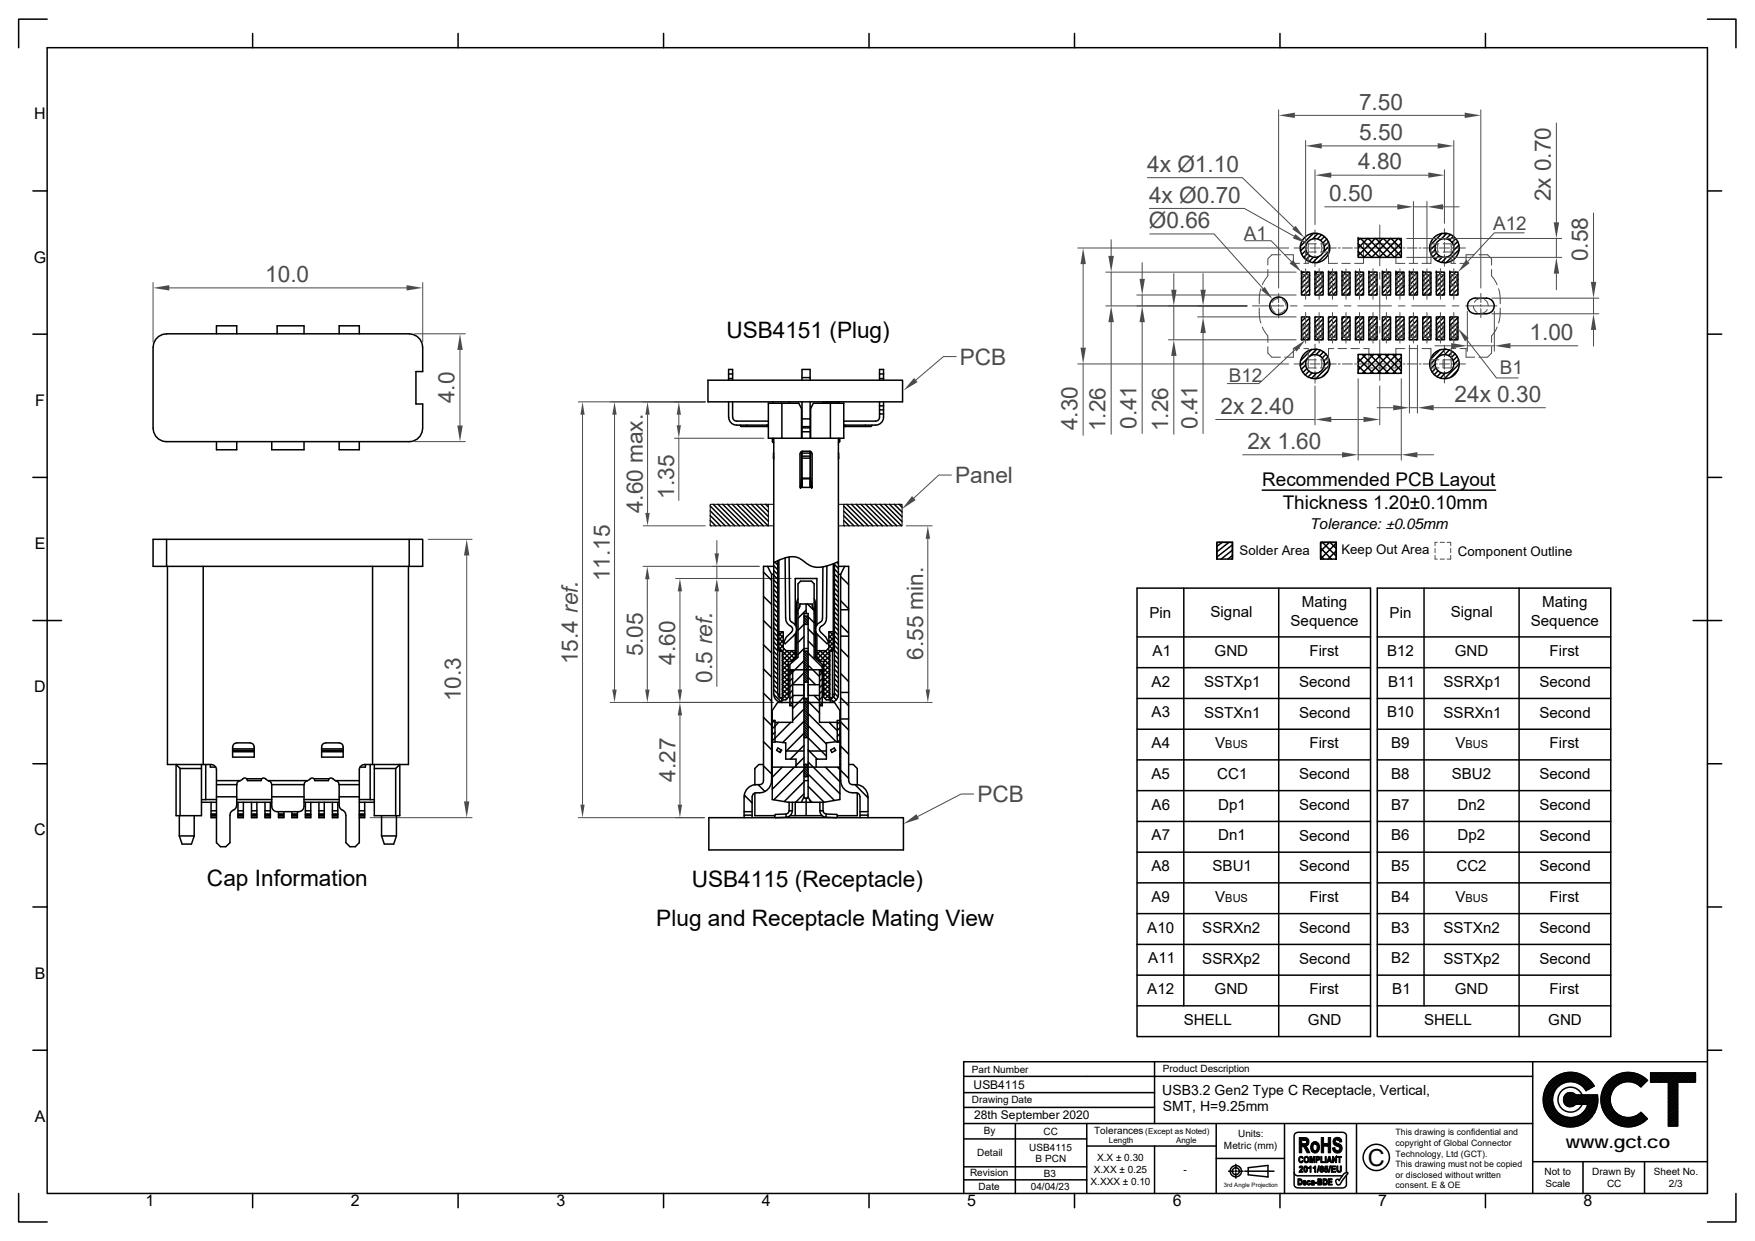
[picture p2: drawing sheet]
<svg xmlns="http://www.w3.org/2000/svg" width="297mm" height="210mm" viewBox="0 0 297 210" stroke-linecap="round" stroke-linejoin="round" font-family="sans-serif">
<defs><g id="words">
<text font-size="4" x="231.5" y="197.3">C</text>
<g font-size="3.8" fill="#4b4b4b">
<text x="230" y="18.5">7.50</text>
<text x="230" y="23.7">5.50</text>
<text x="194.2" y="29.1">4x Ø1.10</text>
<text x="229.9" y="28.7">4.80</text>
<text x="194.5" y="34.3">4x Ø0.70</text>
<text x="225" y="34">0.50</text>
<text x="262.5" y="34.1" transform="rotate(-90 262.5 34.1)">2x 0.70</text>
<text x="194.5" y="38.7">Ø0.66</text>
<text x="44.9" y="47.7">10.0</text>
<text x="268.7" y="44.2" transform="rotate(-90 268.7 44.2)">0.58</text>
<text x="258.9" y="57.5">1.00</text>
<text x="162.5" y="61.7">PCB</text>
<text x="76.9" y="68.2" transform="rotate(-90 76.9 68.2)">4.0</text>
<text x="206.6" y="70">2x 2.40</text>
<text x="246.2" y="68">24x 0.30</text>
<text x="182.4" y="72.8" transform="rotate(-90 182.4 72.8)">4.30</text>
<text x="187.1" y="73" transform="rotate(-90 187.1 73)">1.26</text>
<text x="192.3" y="72.6" transform="rotate(-90 192.3 72.6)">0.41</text>
<text x="197.7" y="73" transform="rotate(-90 197.7 73)">1.26</text>
<text x="202.7" y="72.6" transform="rotate(-90 202.7 72.6)">0.41</text>
<text x="211.1" y="76">2x 1.60</text>
<text x="161.6" y="81.8">Panel</text>
<text x="108.8" y="86.9" transform="rotate(-90 108.8 86.9)">4.60 max.</text>
<text x="114.1" y="84.4" transform="rotate(-90 114.1 84.4)">1.35</text>
<text x="103.2" y="98.3" transform="rotate(-90 103.2 98.3)">11.15</text>
<text x="97.8" y="112.4" transform="rotate(-90 97.8 112.4)">15.4 ref.</text>
<text x="108.8" y="111.1" transform="rotate(-90 108.8 111.1)">5.05</text>
<text x="114.3" y="112.4" transform="rotate(-90 114.3 112.4)">4.60</text>
<text x="156.3" y="111.7" transform="rotate(-90 156.3 111.7)">6.55 min.</text>
<text x="78" y="118.6" transform="rotate(-90 78 118.6)">10.3</text>
<text x="120.5" y="115.6" transform="rotate(-90 120.5 115.6)">0.5 ref.</text>
<text x="114.3" y="132.3" transform="rotate(-90 114.3 132.3)">4.27</text>
<text x="165.4" y="135.7">PCB</text>
</g>
<g font-size="3.8">
<text x="122.9" y="57.3">USB4151 (Plug)</text>
<text x="35" y="150">Cap Information</text>
<text x="117.1" y="150.2">USB4115 (Receptacle)</text>
<text x="111.1" y="156.7">Plug and Receptacle Mating View</text>
</g>
<g font-size="3.2" fill="#4b4b4b">
<text x="210.5" y="40.5">A1</text>
<text x="252.7" y="39">A12</text>
<text x="208" y="64.6">B12</text>
<text x="253.9" y="63.4">B1</text>
</g>
<g font-size="3.2">
<text x="213.6" y="82.3">Recommended PCB Layout</text>
<text x="217.1" y="86.1">Thickness 1.20±0.10mm</text>
</g>
<text font-size="3" x="265" y="194.3">www.gct.co</text>
<g font-size="2.7">
<text x="5.8" y="20.2">H</text>
<text x="5.7" y="44.4">G</text>
<text x="5.9" y="68.7">F</text>
<text x="5.9" y="92.9">E</text>
<text x="5.8" y="117.1">D</text>
<text x="5.8" y="141.4">C</text>
<text x="5.9" y="165.6">B</text>
<text x="5.9" y="189.8">A</text>
<text x="24.6" y="204.1">1</text>
<text x="59.4" y="204.1">2</text>
<text x="94.2" y="204.1">3</text>
<text x="128.9" y="204.1">4</text>
<text x="163.7" y="204.1">5</text>
<text x="198.5" y="204.1">6</text>
<text x="233.3" y="204.1">7</text>
<text x="268" y="204.1">8</text>
</g>
<g font-size="2.6">
<text x="194.5" y="104.6">Pin</text>
<text x="204.9" y="104.3">Signal</text>
<text x="218.4" y="105.9">Sequence</text>
<text x="220.3" y="102.8">Mating</text>
<text x="235.2" y="104.6">Pin</text>
<text x="245.5" y="104.3">Signal</text>
<text x="259.1" y="105.9">Sequence</text>
<text x="261" y="102.8">Mating</text>
<text x="195.1" y="111">A1</text>
<text x="205.5" y="111">GND</text>
<text x="221.6" y="111">First</text>
<text x="234.8" y="111">B12</text>
<text x="246.2" y="111">GND</text>
<text x="262.3" y="111">First</text>
<text x="194.9" y="116.2">A2</text>
<text x="203.8" y="116.2">SSTXp1</text>
<text x="219.9" y="116.2">Second</text>
<text x="234.9" y="116.2">B11</text>
<text x="244.3" y="116.2">SSRXp1</text>
<text x="260.6" y="116.2">Second</text>
<text x="194.9" y="121.4">A3</text>
<text x="203.8" y="121.4">SSTXn1</text>
<text x="219.9" y="121.4">Second</text>
<text x="234.8" y="121.4">B10</text>
<text x="244.3" y="121.4">SSRXn1</text>
<text x="260.6" y="121.4">Second</text>
<text x="194.9" y="131.8">A5</text>
<text x="194.9" y="126.6">A4</text>
<text x="205.7" y="126.6">V</text>
<text x="206" y="131.8">CC1</text>
<text x="219.9" y="131.8">Second</text>
<text x="221.6" y="126.6">First</text>
<text x="235.5" y="126.6">B9</text>
<text x="235.5" y="131.8">B8</text>
<text x="245.7" y="131.8">SBU2</text>
<text x="246.3" y="126.6">V</text>
<text x="260.5" y="131.8">Second</text>
<text x="262.3" y="126.6">First</text>
<text x="194.9" y="137">A6</text>
<text x="206.2" y="137">Dp1</text>
<text x="219.9" y="137">Second</text>
<text x="235.5" y="137">B7</text>
<text x="246.7" y="137">Dn2</text>
<text x="260.6" y="137">Second</text>
<text x="194.9" y="142.2">A7</text>
<text x="206.2" y="142.2">Dn1</text>
<text x="219.9" y="142.2">Second</text>
<text x="235.5" y="142.2">B6</text>
<text x="246.7" y="142.2">Dp2</text>
<text x="260.6" y="142.2">Second</text>
<text x="194.9" y="147.4">A8</text>
<text x="205.2" y="147.4">SBU1</text>
<text x="219.9" y="147.4">Second</text>
<text x="235.5" y="147.4">B5</text>
<text x="246.5" y="147.4">CC2</text>
<text x="260.6" y="147.4">Second</text>
<text x="194.9" y="152.6">A9</text>
<text x="205.7" y="152.6">V</text>
<text x="221.6" y="152.6">First</text>
<text x="235.5" y="152.6">B4</text>
<text x="246.3" y="152.6">V</text>
<text x="262.3" y="152.6">First</text>
<text x="194.2" y="157.8">A10</text>
<text x="203.5" y="157.8">SSRXn2</text>
<text x="219.9" y="157.8">Second</text>
<text x="235.5" y="157.8">B3</text>
<text x="244.3" y="157.8">SSTXn2</text>
<text x="260.6" y="157.8">Second</text>
<text x="194.4" y="163">A11</text>
<text x="203.5" y="163">SSRXp2</text>
<text x="219.9" y="163">Second</text>
<text x="235.5" y="163">B2</text>
<text x="244.3" y="163">SSTXp2</text>
<text x="260.6" y="163">Second</text>
<text x="194.2" y="168.2">A12</text>
<text x="200.4" y="173.4">SHELL</text>
<text x="205.5" y="168.2">GND</text>
<text x="221.4" y="173.4">GND</text>
<text x="221.6" y="168.2">First</text>
<text x="235.6" y="168.2">B1</text>
<text x="241" y="173.4">SHELL</text>
<text x="246.2" y="168.2">GND</text>
<text x="262" y="173.4">GND</text>
<text x="262.3" y="168.2">First</text>
</g>
<text font-size="2.5" x="221.7" y="89.4">Tolerance: ±0.05mm</text>
<g font-size="2.4">
<text x="196.7" y="185.2">USB3.2 Gen2 Type C Receptacle, Vertical,</text>
<text x="196.8" y="188.1">SMT, H=9.25mm</text>
</g>
<g font-size="2.2">
<text x="209.8" y="93.9">Solder Area</text>
<text x="227" y="93.7">Keep Out Area</text>
<text x="246.7" y="94">Component Outline</text>
</g>
<g font-size="2">
<text x="164.8" y="184.2">USB4115</text>
<text x="164.9" y="189.3">28th September 2020</text>
</g>
<g font-size="1.9">
<text x="207.4" y="126.6">BUS</text>
<text x="248.1" y="126.6">BUS</text>
<text x="207.4" y="152.6">BUS</text>
<text x="248.1" y="152.6">BUS</text>
</g>
<g font-size="1.7">
<text x="164.5" y="181.6">Part Number</text>
<text x="196.8" y="181.4">Product Description</text>
<text x="164.5" y="186.7">Drawing Date</text>
<text x="166.5" y="191.8">By</text>
<text x="185.2" y="191.8">Tolerances</text>
<text x="165.4" y="195.7">Detail</text>
<text x="174.2" y="194.7">USB4115</text>
<text x="175.3" y="196.6">B PCN</text>
<text x="176.6" y="192">CC</text>
<text x="185.7" y="196.5">X.X ± 0.30</text>
<text x="207.2" y="194.4">Metric (mm)</text>
<text x="209.5" y="192.5">Units:</text>
<text x="164.2" y="199.1">Revision</text>
<text x="165.6" y="201.3">Date</text>
<text x="174.5" y="201.3">04/04/23</text>
<text x="176.7" y="199.1">B3</text>
<text x="184.6" y="200.6">X.XXX ± 0.10</text>
<text x="185.1" y="198.6">X.XX ± 0.25</text>
<text x="200.3" y="198.5">-</text>
<text x="261.4" y="198.8">Not to</text>
<text x="261.6" y="200.8">Scale</text>
<text x="269.5" y="198.8">Drawn By</text>
<text x="272" y="200.8">CC</text>
<text x="279.9" y="198.8">Sheet No.</text>
<text x="282.5" y="200.8">2/3</text>
</g>
<g font-size="1.5">
<text x="236.2" y="193.9">copyright of Global Connector</text>
<text x="236.2" y="192.1">This drawing is confidential and</text>
<text x="236.2" y="195.7">Technology, Ltd (GCT).</text>
<text x="236.2" y="197.5">This drawing must not be copied</text>
<text x="236.2" y="201">consent. E &amp; OE</text>
<text x="236.2" y="199.2">or disclosed without written</text>
</g>
<g font-size="1.4">
<text x="193.8" y="191.8">(Except as Noted)</text>
<text x="187.7" y="193.4">Length</text>
<text x="199.1" y="193.4">Angle</text>
</g>
<text font-size="1" x="207.1" y="200.8">3rd Angle Projection</text>
</g></defs>
<path d="M25.9 47.8v10.1M28.7 48.7h40.1M71.5 47.8v10.1" fill="none" stroke="#4b4b4b" stroke-width=".17"/>
<g fill="#4b4b4b">
<path d="M25.9 48.7l2.8-.5v1z"/>
<path d="M68.8 48.2l2.7 .5-2.7 .5z"/>
</g>
<path d="M70.2 56.5h8.6M77.9 59.2v12.8M70.2 74.7h8.6" fill="none" stroke="#4b4b4b" stroke-width=".17"/>
<g fill="#4b4b4b">
<path d="M77.4 72h.9l-.4 2.7z"/>
<path d="M77.9 56.5l.4 2.7h-.9z"/>
</g>
<path d="M72.5 91.3h7.4M79 94v41.6M62.7 138.4h17.2" fill="none" stroke="#4b4b4b" stroke-width=".17"/>
<g fill="#4b4b4b">
<path d="M79 91.3l.4 2.7h-.9z"/>
<path d="M78.5 135.6h.9l-.4 2.8z"/>
</g>
<g fill="none" stroke="#000" stroke-width=".25">
<path d="M222.3 39.5l-2.2 2.2M223.1 39.5l-.9 .9M223.7 39.7l-.7 .7M244.1 39.5l-2.1 2.1M244.9 39.5l-1 1M245.5 39.7l-.7 .7M246 40l-.7 .6M25.9 58.8v13.7M25.9 58.8a2.29 2.29 0 0 1 2.3-2.3h41.1a2.25 2.25 0 0 1 2.2 2.3M36.6 56.5v-1.4h3.5v1.4M46.9 56.5v-1.4h4.6v1.4M57.4 56.5v-1.4h3.4v1.4"/>
<path d="M71.5 58.8v4.1h-1.1v5.5h1.1v4.1M220.3 46h1.4v3.9h-1.4zM220.3 46h.1M220.3 53.6h1.4v3.9h-1.4zM220.3 57.5h.1M220.6 46l-.3 .3M221 41.6l-.9 .9M221 42.4l-.7 .7M221.1 53.6l-.8 .8M221.3 42.9l-.7 .6M221.4 46l-1.1 1.1M221.7 57.1l-.5 .4"/>
<path d="M221.7 53.8l-1.4 1.4M221.7 54.6l-1.4 1.4M221.7 55.4l-1.4 1.4M221.7 56.2l-1.3 1.3M221.7 49.8l-.2 .1M221.7 49l-1 .9M221.7 46.6l-1.4 1.3M221.7 47.4l-1.4 1.4M221.7 48.2l-1.4 1.4M221.7 43.3l-.7 .6M222 59.1l-1.9 1.9M222.3 43.5l-.7 .7"/>
<path d="M222.6 46h1.3v3.9h-1.3zM222.6 46h.1M222.6 53.6h1.3v3.9h-1.3zM222.6 57.5h.1M222.7 53.6l-.1 .1M222.9 59.1l-1.2 1.1M223 46l-.4 .5M223.2 43.4l-1 1M223.5 53.6l-.9 .9M223.5 59.3l-.7 .7M223.8 46l-1.2 1.3M223.9 57.2l-.3 .3"/>
<path d="M223.9 56.4l-1.1 1.1M223.9 54l-1.3 1.3M223.9 54.8l-1.3 1.3M223.9 55.6l-1.3 1.3M223.9 49.1l-.7 .8M223.9 46.7l-1.3 1.4M223.9 47.5l-1.3 1.4M223.9 48.3l-1.3 1.4M224 59.5l-.6 .7M224.2 40l-.7 .7M224.5 59.9l-.7 .7M224.6 40.4l-.7 .7"/>
<path d="M224.9 46h1.3v3.9h-1.3zM224.9 46h.1M224.9 53.6h1.3v3.9h-1.3zM224.9 57.5h.1M224.9 40.9l-.8 .8M225 42.4l-2 2M225 41.6l-1 1M225.1 53.6l-.2 .3M225.4 46l-.5 .6M225.9 53.6l-1 1.1M226.2 49.3l-.6 .6M226.2 57.3l-.1 .2"/>
<path d="M226.2 56.5l-.9 1M226.2 54.1l-1.3 1.4M226.2 54.9l-1.3 1.4M226.2 55.7l-1.3 1.4M226.2 46l-1.3 1.4M226.2 46.8l-1.3 1.4M226.2 47.7l-1.3 1.3M226.2 48.5l-1.3 1.3M227.1 46h1.4v3.9h-1.4zM227.1 46h.1M227.1 53.6h1.4v3.9h-1.4zM227.1 57.5h.1"/>
<path d="M227.5 53.6l-.4 .4M227.8 46l-.7 .7M228.3 53.6l-1.2 1.2M228.5 49.4l-.5 .5M228.5 48.6l-1.3 1.3M228.5 57.5h.1M228.5 46.2l-1.4 1.3M228.5 47l-1.4 1.4M228.5 54.2l-1.4 1.4M228.5 55l-1.4 1.4M228.5 47.8l-1.4 1.4M228.5 55.9l-1.4 1.3"/>
<path d="M228.5 56.7l-.8 .8M229.4 46h1.4v3.9h-1.4zM229.4 46h.1M229.4 53.6h1.4v3.9h-1.4zM229.4 57.5h.1M229.4 46v.1M229.9 53.6l-.5 .5M230.3 46l-.9 .9M230.8 53.6l-1.4 1.3M230.8 49.5l-.4 .4M230.8 48.7l-1.2 1.2M230.8 56.8l-.7 .7"/>
<path d="M230.8 46.3l-1.4 1.4M230.8 47.1l-1.4 1.4M230.8 47.9l-1.4 1.4M230.8 54.4l-1.4 1.4M230.8 55.2l-1.4 1.4M230.8 56l-1.4 1.4M231.7 46h1.4v3.9h-1.4zM231.7 46h.1M231.7 53.6h1.4v3.9h-1.4zM231.7 57.5h.1M231.9 46l-.2 .2M232.4 53.6l-.7 .7"/>
<path d="M232.7 46l-1 1M233.1 56.9l-.6 .6M233.1 56.1l-1.4 1.4M233.1 46.4l-1.4 1.4M233.1 47.3l-1.4 1.3M233.1 48.1l-1.4 1.3M233.1 53.7l-1.4 1.4M233.1 54.5l-1.4 1.4M233.1 55.3l-1.4 1.4M233.1 49.7l-.3 .2M233.1 48.9l-1.1 1M234 46h1.4v3.9h-1.4z"/>
<path d="M234 46h.1M234 53.6h1.4v3.9h-1.4zM234 57.5h.1M234.3 46l-.3 .3M234.8 53.6l-.8 .8M235.1 46l-1.1 1.2M235.4 57.1l-.5 .4M235.4 56.3l-1.3 1.2M235.4 46.6l-1.4 1.4M235.4 47.4l-1.4 1.4M235.4 53.9l-1.4 1.3M235.4 54.7l-1.4 1.3"/>
<path d="M235.4 55.5l-1.4 1.3M235.4 48.2l-1.4 1.4M235.4 49.8l-.2 .1M235.4 49l-1 .9M236.3 46h1.3v3.9h-1.3zM236.3 46h.1M236.3 53.6h1.3v3.9h-1.3zM236.3 57.5h.1M236.4 53.6l-.1 .1M236.7 46l-.4 .5M237.2 53.6l-.9 1M237.5 46l-1.2 1.3"/>
<path d="M237.6 49.2l-.7 .7M237.6 57.2l-.2 .3M237.6 56.4l-1 1.1M237.6 46.7l-1.3 1.4M237.6 47.5l-1.3 1.4M237.6 48.4l-1.3 1.3M237.6 54.8l-1.3 1.4M237.6 55.6l-1.3 1.4M237.6 54l-1.3 1.4M238.5 46h1.4v3.9h-1.4zM238.5 46h.1M238.5 53.6h1.4v3.9h-1.4z"/>
<path d="M238.5 57.5h.1M238.8 53.6l-.3 .3M239.1 46l-.6 .6M239.6 53.6l-1.1 1.1M239.9 46.1l-1.4 1.3M239.9 46.9l-1.4 1.3M239.9 47.7l-1.4 1.4M239.9 48.5l-1.4 1.4M239.9 49.3l-.6 .6M239.9 57.3l-.1 .2M239.9 56.5l-.9 1M239.9 54.1l-1.4 1.4"/>
<path d="M239.9 54.9l-1.4 1.4M239.9 55.7l-1.4 1.4M240.8 46h1.4v3.9h-1.4zM240.8 46h.1M240.8 53.6h1.4v3.9h-1.4zM240.8 57.5h.1M241.2 53.6l-.4 .4M241.6 46l-.8 .8M242 53.6l-1.2 1.2M242.2 56.7l-.8 .8M242.2 46.2l-1.4 1.4M242.2 47l-1.4 1.4"/>
<path d="M242.2 47.8l-1.4 1.4M242.2 54.3l-1.4 1.3M242.2 55.1l-1.4 1.3M242.2 55.9l-1.4 1.3M242.2 49.4l-.5 .5M242.2 48.6l-1.3 1.3M242.9 42.3l-.7 .7M243 41.4l-1 1M243.1 46h1.4v3.9h-1.4zM243.1 46h.1M243.1 53.6h1.4v3.9h-1.4zM243.1 57.5h.1"/>
<path d="M243.1 42.8l-.6 .7M243.2 46l-.1 .1M243.5 43.3l-.6 .6M243.6 53.6l-.5 .6M243.7 59.2l-1.6 1.6M244 46l-.9 .9M244.1 43.5l-.7 .7M244.5 53.6l-1.4 1.4M244.5 56.8l-.7 .7M244.5 47.9l-1.4 1.4M244.5 56l-1.4 1.4M244.5 46.3l-1.4 1.4"/>
<path d="M244.5 47.1l-1.4 1.4M244.5 54.4l-1.4 1.4M244.5 55.2l-1.4 1.4M244.5 49.6l-.4 .3M244.5 48.8l-1.2 1.1M244.6 59.1l-2.6 2.7M244.9 43.5l-.9 .9M245.3 59.2l-.8 .8M245.4 46h1.4v3.9h-1.4zM245.4 46h.1M245.4 53.6h1.4v3.9h-1.4zM245.4 57.5h.1"/>
<path d="M245.6 46l-.2 .2M245.9 59.5l-.7 .6M246.1 53.6l-.7 .7M246.3 59.8l-.7 .7M246.4 46l-1 1M246.4 40.4l-.6 .6M246.7 40.9l-.7 .7M246.8 57l-.6 .5M246.8 56.2l-1.4 1.3M246.8 46.5l-1.4 1.3M246.8 47.3l-1.4 1.3M246.8 48.1l-1.4 1.4"/>
<path d="M246.8 54.6l-1.4 1.3M246.8 55.4l-1.4 1.3M246.8 53.7l-1.4 1.4M246.8 49.7l-.3 .2M246.8 48.9l-1.1 1M246.9 41.5l-.9 .9M247 42.2l-2.2 2.3M249.7 53.1a1.31 1.31 0 0 1-1.3-1.3 1.31 1.31 0 0 1 1.3-1.4h1.9a1.31 1.31 0 0 1 1.3 1.4 1.31 1.31 0 0 1-1.3 1.3M249.7 53.1h1.9M25.9 72.5a2.25 2.25 0 0 0 2.3 2.2h41.1a2.25 2.25 0 0 0 2.2-2.2M36.6 74.7v1.4h3.5v-1.4M46 74.7v1.4h5.5v-1.4"/>
<path d="M57.4 74.7v1.4h3.4v-1.4M221 61.8l-.8 .7M221.2 62.4l-.7 .6M221.2 60.7l-1.1 1.2M221.6 62.8l-.7 .6M222.1 63.1l-.7 .7M222.8 63.1l-.8 .9M224.7 62.9l-.8 .8M224.8 60.4l-.7 .7M225 61l-.8 .8M225.1 61.7l-2.4 2.4M242.9 61.6l-.8 .8"/>
<path d="M243 62.3l-.6 .7M243.4 62.7l-.7 .7M243.9 63.1l-.7 .6M244.6 63.2l-.8 .8M246.6 60.3l-.6 .7M246.8 62.6l-1.3 1.3M246.9 60.9l-.8 .8M247 61.6l-2.5 2.5M25.9 91.3h45.6v4.5h-45.6zM28.2 91.3v4.5M28.3 95.8v33.6h7.4l.5 .1 .3 .3 .1 .5v12.3l.7 .7M34.4 95.8v33.6"/>
<path d="M63.1 95.8v33.6M69.1 95.8v33.6h-7.4l-.5 .1-.2 .3-.2 .5v12.3l-.7 .7M69.3 91.3v4.5M30.4 138v3.4M30.5 130v8M30.5 130h3.6M32.9 138v3.4M34.1 129.4v8.6h-4.3v-8.6l.7 .6M34.1 135.7h2.5M34.1 135.3h.7M34.8 129.4v5.9h1.8M35.6 129.4v.4h.9"/>
<path d="M35.7 135.7v2.7h.9M35.7 137.2h.9M35.7 138h.9M35.7 138.2h.9M35.7 137.7h.9M35.7 137.8h.9M36.6 134.8h3.5M36.6 132.8h3.5M39.4 126.4v1.7h3.6v-1.7M39.4 127.2h3.6M39.4 126.9h3.6M39.4 126.7h3.6"/>
<path d="M40 136.2a1.21 1.21 0 0 1-.8 1.1l-.3 .6v4.7l-.7 .7M40.1 135.3h5.9M40.1 132.8v3.4M40.1 135.7h5.9M40.3 135.7v2.7h.9v-2.7M40.3 137.2h.9M40.3 138h.9M40.3 138.2h.9M40.3 137.7h.9M40.3 137.8h.9M40.6 132.1l-.4 .2-.1 .5M41.1 131.8l-.5 .3h-4"/>
<path d="M41.1 131.8l.4-.2 .2 .1 .2 .4M41.8 131.8h2.5M41.9 132.1h2.3l.2-.4a1.29 1.29 0 0 1 1.1 .4M42.6 135.7v2.7h.9v-2.7M42.6 137.2h.9M42.6 138h.9M42.6 138.2h.9M42.6 137.7h.9M42.6 137.8h.9M43 126.4a.65 .65 0 0 0-.7-.7h-2.2a.7 .7 0 0 0-.7 .7M44.9 135.7v2.7h.9v-2.7M44.9 137.2h.9"/>
<path d="M44.9 138h.9M44.9 138.2h.9M44.9 137.7h.9M44.9 137.8h.9M45.4 132.1l.4 .2 .2 .5M46 134.8h5.5M46 132.8h5.5v3.6l-.2 .5-.2 .3-.6 .1h-3.6l-.5-.1-.3-.3-.1-.5zM47.1 137.3v1.1h.9v-1.1M47.1 138h.9M47.1 138.2h.9M47.1 137.7h.9M47.1 137.8h.9"/>
<path d="M49.4 137.3v1.1h.9v-1.1M49.4 138h.9M49.4 138.2h.9M49.4 137.7h.9M49.4 137.8h.9M51.5 135.3h5.9M51.5 135.7h5.9M51.7 135.7v2.7h.9v-2.7M51.7 138h.9M51.7 138.2h.9M51.7 137.7h.9M51.7 137.2h.9"/>
<path d="M51.7 137.8h.9M52 132.1l-.4 .2-.1 .5M52.5 131.8l-.5 .3h-6.6M52.5 131.8l.4-.2 .2 .1 .2 .4M53.1 131.8h2.6M53.3 132.1h2.3M54 135.7v2.7h.9v-2.7M54 138h.9M54 138.2h.9M54 137.7h.9M54 137.2h.9M54 137.8h.9"/>
<path d="M54.4 127.2h3.7M54.4 126.9h3.7M54.4 126.7h3.7M54.7 125.8l.4-.1h2.3a.65 .65 0 0 1 .7 .7v1.7h-3.7v-1.7zM56.3 138h.9M56.3 135.7v2.7h.9v-2.7M56.3 138.2h.9M56.3 137.7h.9M56.3 137.2h.9M56.3 137.8h.9M56.4 131.8l-.4-.2-.2 .1-.2 .4M56.4 131.8l.1 .1a1.19 1.19 0 0 1 .9 .9"/>
<path d="M56.8 132.1h4M57.4 134.8h3.4M58.5 137.9v4.7l.7 .7M60.8 132.8h-3.4v3.4a1.21 1.21 0 0 0 .9 1.1l.2 .6M60.8 138h.9M60.8 138.2h.9M60.8 137.7h.9M60.8 137.2h.9M60.8 135.7h2.6M60.8 137.8h.9M61.7 135.7v2.7h-.9M61.8 129.4v.4h-.9"/>
<path d="M62.7 129.4v5.9h-1.9M62.7 135.3h.7M63.4 130h3.6M63.4 129.4v8.6h4.3v-8.6l-.7 .6M64.6 138v3.4M67 130v8M67.1 138v3.4M30.4 141.4l.4 1.4h1.6l.5-1.4M30.4 141.4h2.5M64.6 141.4l.4 1.4h1.6l.5-1.4M64.6 141.4h2.5"/>
<circle cx="216.4" cy="51.8" r="1.5"/>
<circle cx="222.6" cy="42" r="2.5"/>
<circle cx="222.6" cy="42" r="1.58"/>
<circle cx="244.5" cy="42" r="2.5"/>
<circle cx="244.5" cy="42" r="1.58"/>
<circle cx="222.6" cy="61.6" r="2.5"/>
<circle cx="222.6" cy="61.6" r="1.58"/>
<circle cx="244.5" cy="61.6" r="2.5"/>
<circle cx="244.5" cy="61.6" r="1.58"/>
</g>
<g fill="none" stroke="#4b4b4b" stroke-width=".17">
<path d="M222.6 38.9v1.2M233.5 38.1v6.9M244.5 38.7v1.3M182.4 42h35.7M183.3 44.7v14.1M212 51.8h5.3M216.4 49.7v1.5M216.4 51.5v.4M216.4 52.2v1.6M218.4 51.8h1.1M219 42h1.7M220.7 51.8h5.7"/>
<path d="M221 45.5v2M221 47.9v.3M221 48.6v2M221 42h.4M221.7 42h1.7M222.6 40.5v.3M222.6 41.2v1.6M222.6 43.2v.3M222.6 43.9v1.2M222.6 58.2v1.5M222.6 60v.3M223.8 42h.3"/>
<path d="M224.5 42h1.7M226.5 42h.3M227.2 42h1.7M227.5 51.8h1.2M229.3 42h.3M229.8 51.8h5.7M229.9 42h1.7M232 42h.3M232.7 42h1.7M233.5 46.1v1.1M233.5 48.4v5.7M233.5 55.2v1.2"/>
<path d="M233.5 57.5v6.9M234.7 42h.4M235.4 42h1.7M236.7 51.8h1.1M237.5 42h.3M238.1 42h1.8M238.9 51.8h5.7M240.2 42h.3M240.9 42h1.7M242.9 42h.4M243.6 42h1.7M244.5 40.3v.4"/>
<path d="M244.5 41v1.7M244.5 43.1v.3M244.5 43.8v1.2M244.5 58.4v1.3M245.7 42h.3M245.8 51.8h1.1M246.4 42h1.6M248.1 51.8h5.3M250.6 49.6v1.6M250.6 51.5v.4M250.6 52.2v1.5M182.4 61.6h35.7"/>
<path d="M183.3 61.6v12.1M219 61.6h1.7M221 61.6h.4M221.7 61.6h1.7M222.6 60.7v1.7M222.6 62.7v.4M222.6 63.4v1.4M223.8 61.6h.3M224.5 61.6h1.7M226.5 61.6h.3M227.2 61.6h1.7M229.3 61.6h.3"/>
<path d="M229.9 61.6h1.7M232 61.6h.3M232.7 61.6h1.7M234.7 61.6h.4M235.4 61.6h1.7M237.5 61.6h.3M238.1 61.6h1.8M240.2 61.6h.3M240.9 61.6h1.7M242.9 61.6h.4M243.6 61.6h1.7M244.5 60.1v.3"/>
<path d="M244.5 60.8v1.6M244.5 62.8v.3M244.5 63.5v1.3M245.7 61.6h.3M246.4 61.6h1.6"/>
</g>
<g fill="#4b4b4b">
<path d="M183.3 42l.5 2.7h-.9z"/>
<path d="M182.9 58.8h.9l-.5 2.8z"/>
</g>
<path d="M202.7 53.6h16.7M202.7 51.8h8.4M203.6 46.3v2.7M203.6 51.8v1.8M203.6 56.4v16.9" fill="none" stroke="#4b4b4b" stroke-width=".17"/>
<g fill="#4b4b4b">
<path d="M203.2 49h.9l-.5 2.8z"/>
<path d="M203.6 53.6l.5 2.8h-.9z"/>
</g>
<path d="M194.6 39.6h10.9l8.3 9.2" fill="none" stroke="#4b4b4b" stroke-width=".17"/>
<path d="M213.5 49.1l.6-.6 1.3 2.1z" fill="#4b4b4b"/>
<path d="M222.6 28.7v9.3M225.3 29.6h16.4M244.5 28.7v9.1" fill="none" stroke="#4b4b4b" stroke-width=".17"/>
<g fill="#4b4b4b">
<path d="M222.6 29.6l2.7-.4v.9z"/>
<path d="M241.7 29.2l2.8 .4-2.8 .5z"/>
</g>
<path d="M221 23.8v20.8M223.7 24.7h19.6M246.1 23.8v20.8" fill="none" stroke="#4b4b4b" stroke-width=".17"/>
<g fill="#4b4b4b">
<path d="M221 24.7l2.7-.5v.9z"/>
<path d="M243.3 24.2l2.8 .5-2.8 .4z"/>
</g>
<path d="M216.4 18.6v30.1M219.2 19.5h28.7M250.6 18.6v30.1" fill="none" stroke="#4b4b4b" stroke-width=".17"/>
<g fill="#4b4b4b">
<path d="M216.4 19.5l2.8-.4v.9z"/>
<path d="M247.9 19.1l2.7 .4-2.7 .5z"/>
</g>
<path d="M269.7 36v11.7M252.5 53.1h18.1M252.5 50.4h18.1M269.7 50.4v2.7M269.7 55.8v2.8" fill="none" stroke="#4b4b4b" stroke-width=".17"/>
<g fill="#4b4b4b">
<path d="M269.7 53.1l.5 2.7h-.9z"/>
<path d="M269.3 47.7h.9l-.5 2.7z"/>
</g>
<path d="M242.9 58.5h2.7M248.3 52.7v6.7M248.3 58.5h4.6M252.9 52.7v6.7M255.7 58.5h11.4" fill="none" stroke="#4b4b4b" stroke-width=".17"/>
<g fill="#4b4b4b">
<path d="M245.6 58l2.7 .5-2.7 .5z"/>
<path d="M252.9 58.5l2.8-.5v1z"/>
</g>
<path d="M194.5 35.3h16.1l8.4 4.7" fill="none" stroke="#4b4b4b" stroke-width=".17"/>
<g fill="#4b4b4b">
<path d="M219.2 39.6l2 1.6-2.4-.9z"/>
<path d="M246.8 55.5l1.8 1.7-.7 .5z"/>
</g>
<path d="M248.3 57.5l5 6.5h3.7" fill="none" stroke="#4b4b4b" stroke-width=".17"/>
<path d="M218.9 58.9l2.1-1.4-1.5 2z" fill="#4b4b4b"/>
<path d="M219.2 59.2l-6.1 5.7h-5.4" fill="none" stroke="#4b4b4b" stroke-width=".17"/>
<path d="M248.1 43.9l.6 .6-1.9 1.5z" fill="#4b4b4b"/>
<path d="M258 39.4h-5.1l-4.5 4.8" fill="none" stroke="#4b4b4b" stroke-width=".17"/>
<path d="M218.3 44.6l.6-.6 1.4 2z" fill="#4b4b4b"/>
<path d="M197.8 51.8h13.3M197.8 57.5h21.6M198.7 46.3v2.7M198.7 51.8v5.7M210.7 40.7h4.4l3.5 3.6M198.7 60.2v13.3" fill="none" stroke="#4b4b4b" stroke-width=".17"/>
<g fill="#4b4b4b">
<path d="M198.2 49h.9l-.4 2.8z"/>
<path d="M198.7 57.5l.4 2.7h-.9z"/>
</g>
<path d="M192.4 49.9h27M192.4 51.8h18.7M193.3 44.4v2.8M193.3 49.9v1.9M193.3 54.5v18.8" fill="none" stroke="#4b4b4b" stroke-width=".17"/>
<g fill="#4b4b4b">
<path d="M192.9 47.2h.9l-.5 2.7z"/>
<path d="M193.3 51.8l.5 2.7h-.9z"/>
</g>
<path d="M187.2 46h32.2M187.2 51.8h23.9M188.1 40.6v2.7M188.1 46v5.8M188.1 54.5v19" fill="none" stroke="#4b4b4b" stroke-width=".17"/>
<g fill="#4b4b4b">
<path d="M187.6 43.3h.9l-.4 2.7z"/>
<path d="M188.1 51.8l.4 2.7h-.9z"/>
</g>
<path d="M194.2 30.1h16.1l8.7 8.4" fill="none" stroke="#4b4b4b" stroke-width=".17"/>
<path d="M218.7 38.8l.6-.6 1.5 2z" fill="#4b4b4b"/>
<path d="M238.5 58.4v11.5M239.9 58.4v11.5M233.1 69h2.7M238.5 69h1.4M242.7 69h18.9" fill="none" stroke="#4b4b4b" stroke-width=".17"/>
<g fill="#4b4b4b">
<path d="M235.8 68.5l2.7 .5-2.7 .4z"/>
<path d="M239.9 69l2.8-.5v.9z"/>
</g>
<g fill="none" stroke="#4b4b4b" stroke-width=".17">
<path d="M213.1 52.1l.1 1.5 .2 1.1M213.4 48.9l-.2 1-.1 1.5M213.7 55.3l.9 1.6v1M214.6 45.6v1.1l-.9 1.5M214.6 58.7v1l.7 .7h1.4M215.2 51.8l.1 .5 .5 .6M216.4 50.5l-.6 .2-.5 .4M216.7 43.1h-1.4l-.7 .7v1.1M217 50.7l.5 .4 .2 .7M217.4 43.1h1.5v1.5h1M217.5 52.4a1.15 1.15 0 0 1-1.1 .6M219.9 59h-1v1.4h-1.5"/>
<path d="M220.5 57.1h.9M220.5 55.1h.9v2h-.9zM220.5 46.5h.9v1.9h-.9zM220.7 59h.7v3.3h1.4M221 52.9v2.1M221 55.3v.3M221 56v2M221.4 42.6h1.4M222.8 41.3h-1.4v3.3h-.7M222.8 57.1h.9M222.8 55.1h.9v2h-.9zM222.8 48.4v-1.9h.9v1.9h-.9"/>
<path d="M223.3 52.9v2.1M223.3 55.3v.3M223.3 56v2M223.3 45.5v2M223.3 47.9v.3M223.3 48.6v2M223.5 42.6h1.4M223.5 41.3h1.4v3.3h1.5M223.7 41.3v1.3M225.1 57.1h.9M225.1 55.1h.9v2h-.9zM225.1 46.5h.9v1.9h-.9z"/>
<path d="M225.5 52.9v2.1M225.5 55.3v.3M225.5 56v2M225.5 45.5v2M225.5 47.9v.3M225.5 48.6v2M225.7 59h-.8v3.3h-1.4M226.5 59h1.4M227.1 44.6h1.4M227.4 57.1h.9M227.4 55.1h.9v2h-.9zM227.4 46.5h.9v1.9h-.9z"/>
<path d="M227.8 52.9v2.1M227.8 55.3v.3M227.8 56v2M227.8 45.5v2M227.8 47.9v.3M227.8 48.6v2M228.6 59h1.5M229.6 57.1h.9M229.6 55.1h.9v2h-.9zM229.6 46.5h.9v1.9h-.9zM230.1 52.9v2.1M230.1 55.3v.3"/>
<path d="M230.1 56v2M230.1 45.5v2M230.1 47.9v.3M230.1 48.6v2M230.8 59h.9v3.3h.8M231.9 57.1h.9M231.9 55.1h.9v2h-.9zM231.9 46.5h.9v1.9h-.9zM232.1 41.3h-1.3v3.3h-1.5M232.4 52.9v2.1M232.4 55.3v.3M232.4 56v2"/>
<path d="M232.4 45.5v2M232.4 47.9v.3M232.4 48.6v2M232.8 41.3h1.5M234.2 57.1h.9M234.2 55.1h.9v2h-.9zM234.2 46.5h.9v1.9h-.9zM234.7 52.9v2.1M234.7 55.3v.3M234.7 56v2M234.7 45.5v2M234.7 47.9v.3"/>
<path d="M234.7 48.6v2M235 41.3h1.3v3.3h1.5M236.5 57.1h.9M236.5 55.1h.9v2h-.9zM236.5 46.5h.9v1.9h-.9zM236.8 44.5v.1M236.9 52.9v2.1M236.9 55.3v.3M236.9 56v2M236.9 45.5v2M236.9 47.9v.3M236.9 48.6v2"/>
<path d="M237.8 59h-1.5v3.3h-.9M238.5 44.6h1.4M238.5 59h1.4M238.8 57.1h.9M238.8 55.1h.9v2h-.9zM238.8 46.5h.9v1.9h-.9zM239.2 52.9v2.1M239.2 55.3v.3M239.2 56v2M239.2 45.5v2M239.2 47.9v.3M239.2 48.6v2"/>
<path d="M240.7 59h1.5v3.3h1.3M241 57.1h1M241 55.1h1v2h-1zM241 46.5h1v1.9h-1zM241.5 52.9v2.1M241.5 55.3v.3M241.5 56v2M241.5 45.5v2M241.5 47.9v.3M241.5 48.6v2M241.7 44.5v.1M242.2 42.6h1.3"/>
<path d="M243.3 41.3v1.3M243.3 57.1h.9M243.3 55.1h.9v2h-.9zM243.3 46.5h.9v1.9h-.9zM243.5 41.3h-1.3v3.3h-1.5M243.8 52.9v2.1M243.8 55.3v.3M243.8 56v2M243.8 45.5v2M243.8 47.9v.3M243.8 48.6v2M244.3 42.6h1.3"/>
<path d="M244.3 41.3h1.3v3.3h.8M245.6 57.1h.9M245.6 55.1h.9v2h-.9zM245.6 46.5h.9zM245.6 46.5v1.9h.9v-1.9M246.1 52.9v2.1M246.1 55.3v.3M246.1 56v2M246.1 45.5v2M246.1 47.9v.3M246.1 48.6v2M246.4 59h-.8v3.3h-1.3"/>
<path d="M247.1 44.6h1.1M248.1 59v1.4h1.5M248.2 59h-1.1M249.4 51.8v.1a1.22 1.22 0 0 0 .6 1M249.6 43.1h-1.5v1.5M250.3 43.1h1.5l.7 .7v1.1M250.6 50.5l-.6 .2-.4 .4M251.2 50.7l.5 .4 .2 .7M251.7 52.4a1.2 1.2 0 0 1-1.1 .6M252.5 45.6v1.1l.9 1.5M252.5 58.7v1l-.7 .7h-1.5M253.4 55.3l-.9 1.6v1"/>
<path d="M253.6 48.9l.3 1v1.5M253.9 52.1v1.5l-.3 1.1M103.3 68h16.1M104 70.2v46.5M221.4 60.9h1.4M223.5 60.9h1.4M223.7 60.9v1.4M233.3 62.3h1.4M242.2 60.9h1.3M244.2 60.9v1.4M244.3 60.9h1.3M242.9 92.8v.7"/>
<path d="M242.9 94v.6h.4M243.3 91.8h-.4v.5M243.8 91.8h.7M243.8 94.6h.7M244.9 91.8h.6v.5M245.5 92.8v.7M245.5 94v.6h-.6M103.3 118.9h26"/>
</g>
<g fill="none" stroke="#000" stroke-width=".25">
<path d="M8 3.2h-4.8v4.9M8 8.1h281v193.8h-281zM42.8 5.7v2.4M77.5 5.7v2.4M112.3 5.7v2.4M147.1 5.7v2.4M181.9 5.7v2.4M216.6 5.7v2.4M251.4 5.7v2.4M289 3.2h4.8v4.9M5.6 32.3h2.4M289 32.3h2.4"/>
<path d="M5.6 56.5h2.4M289 56.5h2.4M5.6 80.8h2.4M192.4 99.5h39.6v75.9h-39.6zM200.4 99.5v70.7M206 91.8h2.6v2.8h-2.6zM206.9 91.8l-.9 .7M208 91.8l-2 1.6M208.6 94l-.8 .6M208.6 92.2l-2.6 2.1M208.6 93.1l-1.9 1.5M208.6 91.8v2.8"/>
<path d="M213.6 82.9h39.5M216.4 99.5v75.9M233.1 99.5h39.5v75.9h-39.5zM241 99.5v70.7M257.1 99.5v75.9M289 80.8h2.4M5.6 105h4.8M192.4 107.8h39.6M192.4 113h39.6M192.4 118.2h39.6M233.1 107.8h39.5M233.1 113h39.5"/>
<path d="M233.1 118.2h39.5M286.6 105h4.8M5.6 129.2h2.4M192.4 123.4h39.6M192.4 128.6h39.6M192.4 133.8h39.6M192.4 139h39.6M233.1 123.4h39.5M233.1 128.6h39.5M233.1 133.8h39.5M233.1 139h39.5M289 129.2h2.4"/>
<path d="M5.6 153.5h2.4M37.3 143.3h.9M59.2 143.3h.9M192.4 144.2h39.6M192.4 149.4h39.6M192.4 154.6h39.6M192.4 159.8h39.6M233.1 144.2h39.5M233.1 149.4h39.5M233.1 154.6h39.5M233.1 159.8h39.5M289 153.5h2.4"/>
<path d="M5.6 177.7h2.4M192.4 165h39.6M192.4 170.2h39.6M195.4 179.6v10.5M233.1 165h39.5M233.1 170.2h39.5M259.4 179.6v22.3M289 179.6h-125.9v22.3M289 177.7h2.4M163.1 182.1h96.3M163.1 190.1h96.3M163.1 192.7h20.8"/>
<path d="M163.1 197.4h20.8M163.1 187.4h32.3M163.1 184.9h32.3M163.1 199.6h20.8M171.9 190.1v11.8M183.9 190.1v11.8M183.9 193.9h21.9M195.4 193.9v8M205.8 196h11.6M205.8 190.1v11.8M207.9 198.2h.9M209 198.2h.3"/>
<path d="M209.2 197v.8M209.2 198v.3M209.2 198.5v.8M209.5 198.2h.9M210.7 198.2h4.9M211.3 197.6l3.3-.4v1.9l-3.3-.3zM217.4 190.1v11.8M219 198.4a.69 .69 0 0 0 1 .6h7.2M226.1 199.7l.4-.2 .2 .3 .1-.3a1.9 1.9 0 0 1 1.1-1.1h.1l.1 .2-1.2 1.6a.36 .36 0 0 1-.6 .2zM227.9 198.4v-5.2a1.98 1.98 0 0 0-.3-1.5l-.6-.1h-6.3a1.77 1.77 0 0 0-1.6 .3l-.1 8.5a.68 .68 0 0 0 .9 .6h7.5l.5-.4v-1.8M229.6 190.1v11.8M259.4 196.6h29.6"/>
<path d="M262.8 185.9l-1.4 1.4M262.8 186.1l-1.4 1.4M262.8 186.4l-1.3 1.3M262.8 185.7l-1.5 1.4M262.8 186.6l-1.2 1.2M262.8 185.4l-1.5 1.5M262.8 186.8l-1.2 1.2M262.9 187l-1.2 1.2M263 185l-1.8 1.7M263 182.4l-.8 .8M263 187.1l-1.2 1.2M263 187.3l-1.1 1.2"/>
<path d="M263.1 187.5l-1.1 1.1M263.1 184.6l-1.9 1.9M263.2 187.6l-1.1 1.2M263.3 187.8l-1.2 1.1M263.4 187.9l-1.1 1.1M263.5 188l-1.1 1.2M263.6 188.2l-1.1 1.1M263.6 182l-1.9 1.9M263.7 188.3l-1.1 1.1M263.8 188.4l-1.1 1.1M264 188.5l-1.2 1.1M264.1 181.8l-2.6 2.5"/>
<path d="M264.1 188.6l-1.1 1.1M264.2 188.7l-1.1 1.1M264.4 188.8l-1.2 1.1M264.5 181.7l-3.1 3M264.6 188.8l-1.2 1.2M264.7 188.9l-1.2 1.2M264.8 181.6l-3.5 3.4M264.9 189l-1.2 1.2M265.1 181.5l-3.8 3.8M265.1 189l-1.2 1.3M265.3 189.1l-1.3 1.2M265.3 181.5l-4.1 4.1"/>
<path d="M265.4 184.9l-.7 .8M265.5 189.1l-1.3 1.3M265.6 181.4l-4.4 4.4M265.7 189.1l-1.3 1.3M265.7 184.9l-1.1 1.1M265.8 181.4l-4.6 4.7M265.9 184.9l-1.3 1.3M265.9 189.1l-1.4 1.4M266.1 181.4l-4.9 4.9M266.1 184.9l-1.5 1.5M266.2 189.1l-1.5 1.4M266.3 181.5l-1.9 1.9"/>
<path d="M266.3 185l-1.6 1.6M266.5 185l-1.7 1.7M266.5 189l-1.6 1.6M266.5 181.5l-1.7 1.7M266.6 185.2l-1.7 1.6M266.7 186.8a1.26 1.26 0 0 1-1.7 .1 1.19 1.19 0 0 1-.3-1.3 1.19 1.19 0 0 1 1.2-.7l.8 .4h3.7a4.6 4.6 0 0 1-5.7 5.2 4.6 4.6 0 0 1-2.6-7.2 4.6 4.6 0 0 1 7.7 .5l-1.3 .7a3.1 3.1 0 0 0-4.8-.6 3.1 3.1 0 0 0 .6 4.8 3.1 3.1 0 0 0 4.5-1.9h-2.1M266.7 181.5l-1.6 1.6M266.7 185.3l-1.7 1.7M266.8 188.9l-1.7 1.7M266.9 181.6l-1.5 1.4M267 185.3l-1.8 1.8M267.1 181.6l-1.4 1.4"/>
<path d="M267.2 185.3l-1.9 1.9M267.2 188.8l-1.9 1.9M267.3 181.7l-1.4 1.3M267.4 185.3l-1.9 1.9M267.4 181.7l-1.3 1.3M267.6 181.8l-1.3 1.3M267.7 185.3l-2 2M267.8 181.9l-1.3 1.2M267.8 185.3a2.12 2.12 0 0 0-3.3-.9 2.12 2.12 0 0 0 0 3.3 2.12 2.12 0 0 0 3.3-.9M267.9 185.3l-2 2M267.9 196.6v5.3M267.9 182l-1.2 1.1"/>
<path d="M268.1 182l-1.2 1.2M268.1 185.3l-1.9 1.9M268.2 182.1l-1.1 1.2M268.4 185.3l-1.6 1.5M268.4 182.2l-1.2 1.2M268.5 182.3l-1.1 1.1M268.6 185.3l-1.6 1.5M268.6 182.4l-1.1 1.1M268.8 182.5l-1.1 1.1M268.8 185.3l-1.5 1.5M268.9 182.6l-1.1 1.1M269 182.7l-1.1 1.1"/>
<path d="M269.1 185.3l-1.6 1.5M269.1 182.8l-1.1 1.2M269.3 183l-1.2 1.1M269.3 185.3l-1.6 1.5M269.4 183.1l-1.2 1.1M269.5 183.2l-1.1 1.1M269.5 188.8l-.9 1M269.5 185.3l-1.5 1.5M269.6 183.4l-1.2 1.1M269.7 183.5l-.9 .8M269.7 183.6l-.3 .4M269.8 185.3l-1.6 1.5"/>
<path d="M269.9 188.2l-2 2M270 185.3l-1.6 1.5M270.1 187.8l-2.6 2.6M270.2 187.4l-3 3.1M270.2 185.3l-1.5 1.5M270.3 187.1l-3.5 3.5M270.4 185.4l-1.7 1.7M270.4 186.8l-3.8 3.8M270.4 185.6l-1.9 1.9M270.4 185.8l-4.8 4.9M270.4 186.3l-4.4 4.4M270.4 186.5l-4.1 4.2"/>
<path d="M270.4 186l-4.6 4.7M272.5 186.1l-1.3 1.3M272.5 185.8l-1.4 1.4M272.5 186.3l-1.3 1.3M272.6 185.5l-1.5 1.5M272.6 186.5l-1.3 1.3M272.6 186.7l-1.2 1.2M272.6 185.2l-1.6 1.6M272.6 186.9l-1.2 1.2M272.7 187.1l-1.2 1.1M272.8 187.2l-1.2 1.2M272.8 184.9l-1.8 1.7"/>
<path d="M272.8 187.4l-1.1 1.1M272.9 187.5l-1.1 1.2M273 187.7l-1.1 1.1M273 184.4l-2 2M273.1 187.8l-1.1 1.2M273.2 182.1l-1.5 1.5M273.2 188l-1.1 1.1M273.3 188.1l-1.1 1.1M273.4 188.2l-1.1 1.1M273.6 188.3l-1.2 1.1M273.7 181.8l-2.3 2.3M273.7 188.4l-1.1 1.2"/>
<path d="M273.8 188.5l-1.1 1.2M274 188.6l-1.2 1.2M274.1 181.7l-2.9 2.8M274.1 188.7l-1.1 1.2M274.3 188.8l-1.2 1.2M274.4 181.6l-3.3 3.3M274.4 188.9l-1.1 1.1M274.6 188.9l-1.2 1.2M274.7 181.5l-3.7 3.7M274.8 189l-1.2 1.2M275 189l-1.3 1.3M275 181.5l-4 4"/>
<path d="M275.2 189.1l-1.3 1.3M275.3 181.4l-4.3 4.3M275.4 189.1l-1.3 1.3M275.5 181.4l-4.5 4.6M275.6 189.1l-1.4 1.4M275.7 181.4l-4.7 4.8M275.9 189.1l-1.5 1.4M275.9 181.5l-2 2M276.1 189l-1.5 1.6M276.2 181.5l-1.8 1.7M276.4 181.5l-1.6 1.6M276.4 189l-1.6 1.6"/>
<path d="M276.6 181.6l-1.5 1.5M276.8 181.6l-1.5 1.4M276.8 188.8l-1.8 1.8M276.9 181.7l-1.3 1.3M277.1 181.7l-1.3 1.3M277.3 181.8l-1.3 1.2M277.4 188.5l-2.2 2.2M277.5 181.8l-1.3 1.3M277.6 181.9l-1.2 1.2M277.8 182l-1.2 1.2M277.8 188.3l-2.3 2.4M277.9 182.1l-1.1 1.1"/>
<path d="M277.9 188.4l-2.2 2.3M278.1 188.5l-2.2 2.2M278.1 182.2l-1.2 1.1M278.2 188.7l-2 1.9M278.2 182.3l-1.1 1.1M278.3 188.8l-1.8 1.8M278.3 182.4l-1.1 1.1M278.3 196.6v5.3M278.4 188.9l-1.6 1.6M278.5 182.5l-1.1 1.1M278.5 189l-1.4 1.4M278.6 182.6l-1.1 1.1"/>
<path d="M278.6 189.1l-1.1 1.1M278.7 182.7l-1.1 1.1M278.8 189.2l-.7 .7M278.8 182.8a4.6 4.6 0 0 0-6.5 0 4.6 4.6 0 0 0 0 6.5 4.6 4.6 0 0 0 6.5 0M278.8 182.8l-1.1 1.1a3.1 3.1 0 0 0-4.3 0 3.1 3.1 0 0 0 0 4.3 3.1 3.1 0 0 0 4.3 0l1.1 1.1M279.4 181.5h7.6v1.6h-3v7.4h-1.6v-7.4h-3zM279.4 181.5v.1M279.6 181.5l-.2 .3M279.9 181.5l-.5 .5M280.1 181.5l-.7 .8M280.4 181.5l-1 1M280.6 181.5l-1.2 1.2"/>
<path d="M280.8 181.5l-1.4 1.5M281.1 181.5l-1.6 1.6M281.3 181.5l-1.6 1.6M281.5 181.5l-1.5 1.6M281.8 181.5l-1.6 1.6M282 181.5l-1.6 1.6M282.2 181.5l-1.5 1.6M282.5 181.5l-1.6 1.6M282.7 181.5l-1.6 1.6M282.9 181.5l-1.5 1.6M283.2 181.5l-1.6 1.6M283.4 181.5l-1.6 1.6"/>
<path d="M283.7 181.5l-1.6 1.6M283.9 181.5l-1.6 1.6M284 190l-.6 .5M284 189.7l-.9 .8M284 189.5l-1.1 1M284 189.2l-1.3 1.3M284 189l-1.6 1.5M284 190.4l-.2 .1M284 190.2l-.4 .3M284 183.4l-1.6 1.5M284 183.6l-1.6 1.6M284 183.8l-1.6 1.6"/>
<path d="M284 184.1l-1.6 1.5M284 184.3l-1.6 1.6M284 184.5l-1.6 1.6M284 184.8l-1.6 1.5M284 185l-1.6 1.6M284 185.2l-1.6 1.6M284 185.5l-1.6 1.6M284 185.7l-1.6 1.6M284 186l-1.6 1.5M284 186.2l-1.6 1.6M284 186.4l-1.6 1.6M284 186.7l-1.6 1.5"/>
<path d="M284 186.9l-1.6 1.6M284 187.1l-1.6 1.6M284 187.4l-1.6 1.5M284 187.6l-1.6 1.6M284 187.8l-1.6 1.6M284 188.1l-1.6 1.5M284 188.3l-1.6 1.6M284 188.5l-1.6 1.6M284 188.8l-1.6 1.5M284.1 181.5l-1.7 1.8M284.4 181.5l-2 2M284.6 181.5l-2.2 2.3"/>
<path d="M284.8 181.5l-2.4 2.5M285.1 181.5l-2.7 2.7M285.3 181.5l-2.9 3M285.5 181.5l-3.1 3.2M285.8 181.5l-1.6 1.6M286 181.5l-1.6 1.6M286.2 181.5l-1.5 1.6M286.5 181.5l-1.6 1.6M286.7 181.5l-1.6 1.6M287 181.8l-1.4 1.3M287 181.5l-1.6 1.6M287 183l-.2 .1"/>
<path d="M287 182.7l-.4 .4M287 182.5l-.7 .6M287 182.2l-.9 .9M287 182l-1.1 1.1M3.2 201.9v4.9h4.8M42.8 201.9v2.5M77.5 201.9v2.5M112.3 201.9v2.5M147.1 201.9v2.5M181.9 201.9v2.5M216.6 201.9v2.5M251.4 201.9v2.5"/>
<path d="M293.8 201.9v4.9h-4.8"/>
<circle cx="209.2" cy="198.2" r=".96"/>
<circle cx="209.2" cy="198.2" r=".59"/>
<circle cx="232.9" cy="195.8" r="2.22"/>
</g>
<g fill="#000" stroke="#000" stroke-width=".17">
<path d="M219.9 197.4h.3l-.1 .2h-.2z" fill-rule="evenodd"/>
<path d="M219.7 199.4l.5 .1 .1 .1h-.4v.7l.4 .1-.1 .1h-.5z" fill-rule="evenodd"/>
<path d="M220 195.7h.3l.2 .1-.4 .1-.1 .2 .1 .4 .4 .1-.2 .2-.3-.1-.2-.3v-.4z" fill-rule="evenodd"/>
<path d="M220 197.4a.35 .35 0 0 1 .5 0 .35 .35 0 0 1-.1 .5l-.2 .3h.3v.2h-.6l.1-.4a.44 .44 0 0 0 .3-.6z" fill-rule="evenodd"/>
<path d="M219.9 199.6h.4l.1 .1-.1 .7-.4-.1h.2a.43 .43 0 0 0 0-.6z" fill-rule="evenodd"/>
<path d="M220.2 196.6l.2-.3 .2 .1-.1 .2z" fill-rule="evenodd"/>
<path d="M220.2 195.8h.3l.1 .2h-.2z" fill-rule="evenodd"/>
<path d="M220.6 199.9h.2l-.1 .2h.4v.1h-.4l.1 .2h.3l-.1 .1h-.3l-.1-.1z" fill-rule="evenodd"/>
<path d="M219.9 192.5h1.3l.3 .4h-1.2v.7h1.1l-.3 .4h-.8v1.1h-.4z" fill-rule="evenodd"/>
<path d="M220.7 195.9l.4-.1a.38 .38 0 0 0-.2 .4 .38 .38 0 0 0 .2 .4h.3l-.2 .2-.3-.1-.2-.4z" fill-rule="evenodd"/>
<path d="M220.6 199.8h.4l.1 .3h-.4h.2v-.1l-.3-.1z" fill-rule="evenodd"/>
<path d="M220.8 197.4l.3-.1 .1 .1-.3 .1v.6l.3 .1-.1 .2-.3-.1-.1-.2z" fill-rule="evenodd"/>
<path d="M220.4 194h.7l.6 1.1h-.5l-.5-1z" fill-rule="evenodd"/>
<path d="M220.8 195.8a.5 .5 0 0 1 .7 0 .5 .5 0 0 1 0 .7l-.4 .1 .2-.2v-.4l-.1-.1z" fill-rule="evenodd"/>
<path d="M221 197.4l.3 .1-.1 .7h-.2l.1-.2v-.4z" fill-rule="evenodd"/>
<path d="M221.3 199.9h.2l-.1 .1v.3l.4 .1-.1 .1h-.3l-.1-.1z" fill-rule="evenodd"/>
<path d="M220.6 192.9h.9v.1l-.1 .6h-1.1h.5a.34 .34 0 0 0 .3-.3 .34 .34 0 0 0-.2-.4z" fill-rule="evenodd"/>
<path d="M221.5 197.5l.2 .1-.2 .1z" fill-rule="evenodd"/>
<path d="M221.3 199.8l.3-.1 .2 .3-.5-.1z" fill-rule="evenodd"/>
<path d="M221.5 197.5l.4-.2v1.1h-.2v-.8z" fill-rule="evenodd"/>
<path d="M221.7 195.7h.3l-.2 1h-.1z" fill-rule="evenodd"/>
<path d="M222 195.7l.1 .7-.1 .3-.2-.8z" fill-rule="evenodd"/>
<path d="M222 199.8l.3-.1 .1 .2h-.3v.1l-.2-.1z" fill-rule="evenodd"/>
<path d="M222.2 197.5l.3 .1-.3 .1z" fill-rule="evenodd"/>
<path d="M222.2 199.9h.2l.1 .5h-.3l.1-.2-.3-.1 .3-.1z" fill-rule="evenodd"/>
<path d="M222.3 195.7h.2l-.1 .2-.2 .8h-.2z" fill-rule="evenodd"/>
<path d="M222.5 195.7v1h-.1v-.8z" fill-rule="evenodd"/>
<path d="M222 193.4a.67 .67 0 0 1 1.2 .1l-.6 .1a.61 .61 0 0 0-.4 .5 .61 .61 0 0 0 .4 .6h-.6l-.2-.7z" fill-rule="evenodd"/>
<path d="M222.2 197.5l.5-.2v1.1h-.2v-.8z" fill-rule="evenodd"/>
<path d="M223.2 197.3h.1l-.2 1.1h-.2z" fill-rule="evenodd"/>
<path d="M222.7 195.7h.5l.2 .1h-.5v.4h.5l-.2 .1h-.3v.4h-.2z" fill-rule="evenodd"/>
<path d="M222.6 193.6l.6-.1a.92 .92 0 0 1 0 1.1 .92 .92 0 0 1-1 .4l-.2-.3h.6a.63 .63 0 0 0 .3-.6 .63 .63 0 0 0-.3-.5z" fill-rule="evenodd"/>
<path d="M223 195.8h.4v.4h-.5l.3-.1-.1-.2z" fill-rule="evenodd"/>
<path d="M223 199.4l.6 .1 .1 .1h-.5v.3h.5h-.1l.1 .2h-.5v.2h.6l-.2 .2h-.6z" fill-rule="evenodd"/>
<path d="M223.3 199.6h.4v.3h-.5l.3-.1v-.2z" fill-rule="evenodd"/>
<path d="M223.5 195.7h.2v.9h.5v.1h-.7z" fill-rule="evenodd"/>
<path d="M223.6 197.7h.3h-.3z" fill-rule="evenodd"/>
<path d="M223.5 197.4l.3-.1 .2 .1-.4 .1v.2l.4 .1-.4 .1v.2l.1 .1h-.3v-.1z" fill-rule="evenodd"/>
<path d="M223.7 197.8h.3a.34 .34 0 0 1 0 .4 .34 .34 0 0 1-.5 .1l-.1-.1 .4-.1z" fill-rule="evenodd"/>
<path d="M223.7 197.4h.3v.1z" fill-rule="evenodd"/>
<path d="M223.6 192.5h.4v1l.8 .4h-.8v1.2h-.4z" fill-rule="evenodd"/>
<path d="M223.9 199.4l.5 .1 .2 .1h-.5v.7l.5 .1-.1 .1h-.6z" fill-rule="evenodd"/>
<path d="M224.3 195.7h.2v1h-.2z" fill-rule="evenodd"/>
<path d="M224.1 198.1l.6 .1-.4 .2z" fill-rule="evenodd"/>
<path d="M224.4 197.7h.2z" fill-rule="evenodd"/>
<path d="M224.2 199.6h.4v.8l-.5-.1h.3l.1-.2v-.4z" fill-rule="evenodd"/>
<path d="M224.5 197.8h.2v.4h-.2l.1-.1z" fill-rule="evenodd"/>
<path d="M224.3 197.3h.4v.2h-.3v.2l.3 .1-.5 .1z" fill-rule="evenodd"/>
<path d="M225.1 197.3h.1l-.2 1.1h-.2z" fill-rule="evenodd"/>
<path d="M224.9 195.7h.2l-.2 .6 .3 .2h-.4l-.1 .2h-.1z" fill-rule="evenodd"/>
<path d="M225.1 195.7l.3 1h-.2v-.2l-.3-.2h.2l-.1-.4z" fill-rule="evenodd"/>
<path d="M224.8 192.5h.4v2.6h-.4v-1.2l-.8-.4h.8z" fill-rule="evenodd"/>
<path d="M224.8 199.4h.7v.2h-.5v.3h.4v.2h-.4v.2h.5v.2h-.7z" fill-rule="evenodd"/>
<path d="M225.5 195.7h.2v1h-.2z" fill-rule="evenodd"/>
<path d="M225.7 195.7l.4 .7v.3l-.4-.7z" fill-rule="evenodd"/>
<path d="M225.5 194.2h.4l.1 .3 .4 .2h-.7z" fill-rule="evenodd"/>
<path d="M225.3 197.3h.8v.1h-.6v.3h.5v.2h-.5v.3h.6v.2h-.8z" fill-rule="evenodd"/>
<path d="M226.1 195.7v1h.1v-1z" fill-rule="evenodd"/>
<path d="M225.7 192.8a.79 .79 0 0 1 1.3 .1h-.7a.28 .28 0 0 0-.3 .3 .28 .28 0 0 0 .3 .2 .82 .82 0 0 1 .8 1.2 .82 .82 0 0 1-1.4 .1h.7a.38 .38 0 0 0 .4-.5 .38 .38 0 0 0-.5-.3l-.3-.1a.77 .77 0 0 1-.3-1z" fill-rule="evenodd"/>
<path d="M226.3 197.3h.1l.1 .8 .2 .1h-.4z" fill-rule="evenodd"/>
<path d="M226.3 192.9h.7l.1 .3h-.4l-.2-.3z" fill-rule="evenodd"/>
<path d="M226.8 197.3h.2v.8a.42 .42 0 0 1-.6 .2l-.1-.1 .5-.1z" fill-rule="evenodd"/>
<path d="M226.4 195.7h.7v.1h-.3v.9h-.2v-.9h-.2z" fill-rule="evenodd"/>
<path d="M220.9 200.3l.2 .1h-.3z" fill-rule="evenodd"/>
<path d="M221.7 200.2l.1 .1v.1h-.3z" fill-rule="evenodd"/>
<path d="M221.9 200.4l.4 .1h-.2z" fill-rule="evenodd"/>
<path d="M221.9 200.2h.4h-.2v.2h.4v.1l-.6-.1z" fill-rule="evenodd"/>
<path d="M222.6 200h.3v.2h-.3z" fill-rule="evenodd"/>
<path d="M223.4 200.1h.3l.1 .2h-.6h.4l-.1-.2z" fill-rule="evenodd"/>
</g>
<g fill="#4b4b4b">
<path d="M103.6 116.7h.8l-.4 2.2z"/>
<path d="M104 68l.4 2.2h-.8z"/>
</g>
<path d="M108.8 95.8h19.7M109.6 98v18.7M108.8 118.9h22.1" fill="none" stroke="#4b4b4b" stroke-width=".17"/>
<g fill="#4b4b4b">
<path d="M109.2 116.7h.7l-.3 2.2z"/>
<path d="M109.6 95.8l.3 2.2h-.7z"/>
</g>
<path d="M114.3 97.9h19.6M114.3 118.9h16.6M115.1 100.1v16.6" fill="none" stroke="#4b4b4b" stroke-width=".17"/>
<g fill="#4b4b4b">
<path d="M115.1 97.9l.3 2.2h-.7z"/>
<path d="M114.7 116.7h.7l-.3 2.2z"/>
</g>
<path d="M120.6 97.9h13.3M120.6 95.8h7.9M121.3 91.4v2.2M121.3 95.8v2.1M121.3 100.1v16" fill="none" stroke="#4b4b4b" stroke-width=".17"/>
<g fill="#4b4b4b">
<path d="M120.9 93.6h.8l-.4 2.2z"/>
<path d="M121.3 97.9l.4 2.2h-.8z"/>
</g>
<path d="M97.9 68h21.5M98.6 70.2v66M97.9 138.4h21.3" fill="none" stroke="#4b4b4b" stroke-width=".17"/>
<g fill="#4b4b4b">
<path d="M98.6 68l.4 2.2h-.8z"/>
<path d="M98.2 136.2h.8l-.4 2.2z"/>
</g>
<path d="M114.3 118.9h16.6M114.3 138.4h4.9M115.1 121.1v15.1" fill="none" stroke="#4b4b4b" stroke-width=".17"/>
<g fill="#4b4b4b">
<path d="M115.1 118.9l.3 2.2h-.7z"/>
<path d="M114.7 136.2h.7l-.3 2.2z"/>
<path d="M152.9 139.4l2.2-1.6 .4 .8z"/>
</g>
<path d="M164.8 134.4h-2.1l-7.4 3.8" fill="none" stroke="#4b4b4b" stroke-width=".17"/>
<path d="M154.7 64l.6 .7-2.4 1.4z" fill="#4b4b4b"/>
<path d="M161.8 60.3h-2.1l-4.7 4M153.4 89h4.4M157 91.2v25.5M142 118.9h15.8" fill="none" stroke="#4b4b4b" stroke-width=".17"/>
<g fill="#4b4b4b">
<path d="M156.7 116.7h.7l-.4 2.2z"/>
<path d="M157 89l.4 2.2h-.7z"/>
<path d="M154.4 83.9l.6 .7-2.3 1.5z"/>
</g>
<path d="M108.9 68h10.5M109.6 70.2v16.6M108.9 89h10.5M161 80.4h-2.1l-4.2 3.9" fill="none" stroke="#4b4b4b" stroke-width=".17"/>
<g fill="#4b4b4b">
<path d="M109.6 68l.4 2.2h-.8z"/>
<path d="M109.2 86.8h.8l-.4 2.2z"/>
</g>
<path d="M114.2 68h5.2M114.2 74.2h15.1M114.9 70.2v1.8M114.9 74.2v10.5" fill="none" stroke="#4b4b4b" stroke-width=".17"/>
<g fill="#4b4b4b">
<path d="M114.9 68l.4 2.2h-.8z"/>
<path d="M114.5 72h.8l-.4 2.2z"/>
</g>
<g fill="none" stroke="#000" stroke-width=".25">
<path d="M119.8 64.3h33v3.7h-33zM123.3 63.3h.7M123.3 68v2.6M123.3 70.6a1.35 1.35 0 0 0 1.4 1.3h5.3M124 63.3v.8h-.7M124 63.3v-.8h-.7v1.8M124 64.1v.2M124 68v2.6M124 70.6a.65 .65 0 0 0 .7 .7h5.3M125.3 71.9l.2 .2M125.4 72.1h.1M126.4 71.9v.3h-.9"/>
<path d="M129.8 72.2h.2M130 72l-.2-.1v.3h-3.4M130.7 74.2v.5M130.7 74.7l.3 .2M130.8 74.8h.1M130.8 74.8l.1 .1M130.8 68v.2M131 76.7l-.1 .7M131 77.4v.3M131 74.2v43.3a1.35 1.35 0 0 0 1.3 1.3M132.3 68.2v6M133.6 68v.2"/>
<path d="M135.5 76.5l.4-.1h1.1h.2l.3 .4-.1 5.8-.2-1.7-.2 .1-1.4-.1-.1 1.7-.1-.2zM135.7 76.4v4.5M135.7 74.2v-5.1l-.5-.9h-5.2v6h12.8v-6h-5.1l-.5 .9v5.1M135.7 76.4v.3h1.4M135.7 72.2h1.4M135.7 70.9h1.4M135.7 63.9h1.4M135.7 77.5v5v-1.6M135.7 68v6.2M135.7 76.7v.8M135.7 77.5h1.4M135.7 77.2h1.4"/>
<path d="M135.7 73.1h1.4M135.7 72.4h1.4M137.1 64.3v-1.8h-1.4v1.8M137.1 76.4v6.1h-1.4M137.1 68v6.2M137.2 76.4v4.5M139.3 68v.2M139.4 68.2l.7-.2h1.8v.2M140.5 68.2v6M141.9 77.4v.3M141.9 76.7v.7M141.9 74.2v43.3a1.35 1.35 0 0 1-1.4 1.3v-.6"/>
<path d="M142 68v.2M142.1 74.2v.6l-.2 .1M142.8 72l.2-.1v.3M143 72.2h-.2M146.5 71.9v.3M147.6 71.9l-.2 .2-4.4 .1M148.9 64.3v-1.8h.6v1.8M148.9 68v1.3M148.9 69.3v.7h.6M148.9 68.7h.6M148.9 69.3h.6M148.9 64.1h.6"/>
<path d="M148.9 63.3h.6M148.9 70a.96 .96 0 0 1-.6 1.2l-5.5 .1M149.5 68v2.6a1.35 1.35 0 0 1-1.3 1.3h-5.4M120.2 85.6l3.3 3.4M120.2 86.4l2.5 2.6M120.2 87.2l1.7 1.8M120.2 88l.9 1M120.2 88.8l.1 .2M120.7 85.3l3.7 3.7M121.5 85.3l3.7 3.7M122.3 85.3l3.7 3.7M123.1 85.3l3.7 3.7"/>
<path d="M123.9 85.3l3.7 3.7M124.7 85.3l3.7 3.7M125.6 85.3l3.6 3.7M126.4 85.3l3.6 3.7M127.2 85.3l2.8 2.9M128 85.3l2 2.1M128.8 85.3l1.2 1.3M129.2 96.8l1.4 1.4M129.6 85.3l.4 .5M129.9 95.8l.7 1.4M130.6 97.2h.4M130.6 97.2v34.9a2.2 2.2 0 0 1-2.7 2.1 .63 .63 0 0 0-.6 .6"/>
<path d="M131 96.5l.6 .7M131 95.7l.6 .7M131 97.3l.6 .7M131 98.1l.6 .7M131 98.9l.6 .7M131 99.7l.6 .7M131 95.8h-1.8v36.3a.65 .65 0 0 1-.7 .7 2.14 2.14 0 0 0-2.5 2M131.1 95.1l.5 .5M131.6 94.9v22.6M131.8 94.8v15.3h.6v8.3h.6l.5-.5v-6h.5l.6-.6v-4M132.9 94.4l.1 10.2M133.6 94.2l.1 10.5 .1 .4 .3 .2"/>
<path d="M135.7 80.9l1.4 .1M135.7 80.9v.1M139.3 95.9l-.1 8.8-.1 .4-.3 .2M140 95.7l-.1 8.9a1.9 1.9 0 0 1-1.1 1.6 .59 .59 0 0 0 .1 .7M141 95.5v14.6h-.6v8.3h-.6l-.4-.5v-6h-.5l-.6-.6v-4M141.2 95.5l.7 .7M141.2 96.3l.7 .7M141.2 97.1l.7 .7M141.2 97.9l.7 .7M141.2 98.7l.7 .7M141.2 99.5l.7 .7M141.2 95.4v22.1"/>
<path d="M141.7 95.2l.2 .2M141.9 95.8h1.7l.1 36.3a.65 .65 0 0 0 .6 .7 2.13 2.13 0 0 1 2.6 2v2.5h-1.3M141.9 97.2h.4M141.9 95a7.1 7.1 0 0 1-4.5 .8l-1-.5a3.2 3.2 0 0 0-3.6-.9l-1.8 .8M142.3 97.6l1.3 1.3M142.3 97.2v34.9a2.2 2.2 0 0 0 2.7 2.1 .63 .63 0 0 1 .5 .6l.1 3.6M142.8 85.6l3.3 3.4M142.8 86.5l2.5 2.5M142.8 87.3l1.7 1.7M142.8 88.1l.9 .9M142.8 88.9l.1 .1M143 95.8l-.7 1.4"/>
<path d="M143.3 85.3l3.6 3.7M144.1 85.3l3.6 3.7M144.9 85.3l3.7 3.7M145.7 85.3l3.7 3.7M146.5 85.3l3.7 3.7M147.3 85.3l3.7 3.7M148.1 85.3l3.7 3.7M148.9 85.3l3.7 3.7M149.8 85.3l2.9 3M150.6 85.3l2.1 2.1M151.4 85.3l1.3 1.3M152.2 85.3l.5 .5"/>
<path d="M223.5 94l.6 .6M223.5 91.8h2.7v2.8h-2.7zM223.5 92.7l1.9 1.9M223.7 91.8l-.2 .2M223.8 91.8l2.4 2.3M225 91.8l-1.5 1.5M225.1 91.8l1.1 1M226.2 93.2l-1.4 1.4M226.2 94.5l-.1 .1M226.2 91.9l-2.7 2.7M129.2 117.3l1.4 1.3M129.2 113.2l1.4 1.4"/>
<path d="M129.2 109.1l1.4 1.4M129.2 105l1.4 1.4M129.2 100.9l1.4 1.4M131 100.5l.6 .7M131 101.4l.6 .7M131 102.2l.6 .7M131 103l.6 .7M131 103.8l.6 .7M131 104.6l.6 .7M131 105.4l.6 .7M131 106.2l.6 .7M131 107l.6 .7"/>
<path d="M131 107.8l.6 .7M131 108.6l.6 .7M131 109.4l.6 .7M131 110.2l.6 .7M131 111l.6 .7M131 111.9l.6 .6M131 112.7l.6 .6M131 113.5l.6 .6M131 114.3l.6 .6M131 115.1l.6 .7M131 115.9l.6 .7M131 116.7l.6 .7"/>
<path d="M131.6 118.9h9.6l1 1.3v15.1l-2.8 .4h-6l-2.7-.4v-15.1zM131.6 117.5h.4M131.7 117.5a.65 .65 0 0 0 .6 .7M131.8 107.2l.8 .7M131.8 108l.8 .7M131.8 108.8l.8 .7M131.8 109.6l.5 .5M131.8 106.9h.8v2.7l.4 .5h1.6M132 110.2h.4l1.7 1.7M132 110.1v8h.4M132.4 106.9l.2 .2M132.4 111l1.1 1"/>
<path d="M132.4 111.8l1.1 1M132.4 112.6l1.1 1.1M132.4 113.4l1.1 1.1M132.4 114.2l1.1 1.1M132.4 115l1.1 1.1M132.4 115.8l1.1 1.1M132.4 116.6l1.1 1.1M132.4 117.4l.8 .8M132.4 118.2l.2 .2M132.4 106.9l-.6 .6M132.6 107.6l-.8 .7M132.6 108.4l-.8 .7"/>
<path d="M132.6 109.2l-.8 .7M132.7 109.8l-.3 .3M133 104.6a1.9 1.9 0 0 0 1.1 1.6 .59 .59 0 0 1-.1 .7M133.1 110.1l1.4 1.3M133.3 110.1l-.9 .8M133.5 117.1l-1.2 1.1v.7l-1.3-1.4M133.5 112.3l-1.1 1.1M133.5 113.1l-1.1 1.1M133.5 113.9l-1.1 1.1M133.5 114.7l-1.1 1.1M133.5 115.5l-1.1 1.1M133.5 116.3l-1.1 1.1"/>
<path d="M133.7 119.4h.5M133.7 113.7h.5M133.7 113.3h5.5M133.9 110.1l.7 .7M134 107l-.9 .8-.4 .9 .2 .2 1.6-1.5M134.1 110.1l-1.7 1.6M134.1 105.3a1.29 1.29 0 0 1 .3 2.1M134.2 115.9h1.9M134.2 113.5h-.3l-.2 .2M134.2 117.7h1.9M134.2 118.8l-.5 .5M134.2 116.8l-.5 .4"/>
<path d="M134.2 114.8l-.5 .4M134.2 113.3v8.9h-3M134.3 117.7l-.6 .6M134.6 111.2l-.8 .7M134.6 110.3l-2.2 2.3M134.8 102h.3M134.8 102v9.4M135.1 103.1l-.2 .7h.2M135.1 101.3l-.2 .7M135.2 103l-.1 .1M135.4 102.6l-.3 .4M135.4 102.2h.1"/>
<path d="M136.1 103.8h.7v31.1l-.2 .2h-.4l-.1-.2zM136.1 118.2h.7M136.1 115.4h.7M136.1 104.3h.7M136.1 110.2h.7M136.1 105.6h.7M136.1 115.1l.3 .3M136.1 120l-1.9 1.9M136.1 117.9l-1.9 2M136.1 111.9l2.6 2.6M136.1 119.6l.7 .7M136.1 119.2l.7 .7"/>
<path d="M136.1 118.8l.7 .7M136.1 118.4l.7 .7M136.1 114.7l.7 .7M136.1 114.3l.7 .7M136.1 113.9l1.9 2M136.1 113.5l.7 .7M136.1 113.1l.7 .7M136.1 112.7l.7 .7M136.1 112.3l.7 .7M136.1 111.4l.7 .7M136.1 111l.7 .7M136.1 110.6l.7 .7"/>
<path d="M136.1 110.2l.7 .7M136.1 104.9l.7 .7M136.1 104.5l.7 .7M136.1 105.3l.3 .3M136.1 113.8l-2.4 2.4M136.1 111.8l-2.4 2.4M136.1 107.7l-1 1M136.1 105.6l-1 1.1M136.2 118.2l2.5 2.4M136.3 104.3l.5 .5M136.4 110.2l2.8 2.7M136.4 103.2l-1.3 1.4"/>
<path d="M136.4 102.2v1.6M136.7 104.3l1.1 1.1M136.7 118.2l.1 .1M136.7 102.2l1.1 1.1M136.8 109.7h-.7l-1 1.1M136.8 117.7h1.9M136.8 115.9h1.9M136.8 108.4l1 1.1M136.8 106.4l1 1M137.5 102.6v-.4h-2.1v.4M137.5 102.6l.2 .4M137.7 103l.1 .1"/>
<path d="M137.8 102h.2M137.8 103.1l.2 .7h-.2M137.8 101.3l.2 .7M137.8 117.7l.9 .9M138 102v9.4M138.3 110.4l2.1 2.2M138.3 111.2l.7 .7M138.3 105.7v-7.8h-3.7v7.8M138.7 113.5h.2l.3 .2h-.5M138.7 113.3v8.9h3M138.8 110.1l1.6 1.6-1 1.1M138.8 105.3a1.29 1.29 0 0 0-.4 2.1l1.6 1.5 .2-.2-.4-.9-.9-.8"/>
<path d="M138.9 110.1l-.6 .7M139.2 115.9l-.5 .4M139.2 113.8l-.5 .5M139.2 118.9l-.5 .5h.5v-7l-1.4-1.2v-12.4l-.4-.5h-1.9l-.4 .5v12.4l-1.4 1.2v7M139.2 117.9l-.5 .5M139.2 116.9l-.5 .5M139.2 114.9l-.5 .4M139.4 117.2l1.1 1M139.4 112.3l1 1.1M139.4 113.1l1 1.1M139.4 113.9l1 1.1M139.4 114.7l1 1.1"/>
<path d="M139.4 115.5l1 1.1M139.4 116.3l1 1.1M139.6 110.1l.8 .8-1 1.1M139.7 110.1l-1.3 1.3M140.1 109.8l.3 .3-1.6 1.8M140.3 107.6l.7 .7M140.3 108.4l.7 .7M140.3 109.2l.7 .7M140.4 118.2l-.1 .2M140.4 112.6l-1 1M140.4 113.4l-1 1M140.4 114.2l-1 1"/>
<path d="M140.4 115l-1 1M140.4 115.8l-1 1.1M140.4 116.6l-1 1.1M140.4 117.4l-.7 .8M140.4 106.9l.6 .6M140.4 110.2h.5M140.5 106.9l-.2 .2M140.5 118.2l.6 .6M140.9 117.5h.3M140.9 110.1v8h-.5M141 107.2l-.7 .7M141 108l-.7 .7"/>
<path d="M141 108.8l-.7 .7M141 109.6l-.5 .5M141 106.9h-.7v2.7l-.5 .5h-1.5M141.1 117.9l.5 .5M141.2 109.2l.7 .7M141.2 106.8l.7 .7M141.2 100.3l.7 .7M141.2 101.1l.7 .7M141.2 101.9l.7 .7M141.2 102.8l.7 .6M141.2 103.6l.7 .7M141.2 104.4l.7 .7"/>
<path d="M141.2 105.2l.7 .7M141.2 106l.7 .7M141.2 107.6l.7 .7M141.2 108.4l.7 .7M141.2 110l.7 .7M141.2 110.8l.7 .7M141.2 111.6l.7 .7M141.2 112.4l.7 .7M141.2 113.2l.7 .7M141.2 114.1l.7 .6M141.2 114.9l.7 .6M141.2 115.7l.7 .6"/>
<path d="M141.2 116.5l.7 .6M141.2 117.3l.6 .6M141.2 117.5a.65 .65 0 0 1-.7 .7M142.3 103.2h1.3M142.3 118.1l1.3 1.3M142.3 113.9l1.3 1.4M142.3 109.8l1.3 1.4M142.3 105.8l1.3 1.3M142.3 101.6l1.3 1.4M142.3 117.2h1.3M142.3 107.6h1.3M120 138.4h32.9v5.4h-32.9z"/>
<path d="M125.9 137.9h1.4M125.9 137.3h1.4M125.9 134.8v3.6M126 134.5l1.3 1.4M127.3 134.8v3.6M127.8 134.2v3.8h3.3M128.3 132.8l1.2 1.1M129.2 129.6l1.4 1.3M129.2 125.5l1.4 1.4M129.2 121.4l1.4 1.4M129.2 129.4h-.8l-.6 .6v2.8M130.6 127.5l.1 .1"/>
<path d="M130.6 129.4h.1M130.6 126.4h.1M130.6 125.7h.1M130.6 126.7h.1M130.6 128h.1M130.6 123v1.5M130.7 121.9h.5v3.7h-.5M130.7 127.8v.1M130.7 129.8h11.5M131.1 121.9l-.4 .4M131.2 123.9l-.5 .4M131.2 125.5l1.8 .2v2.7h1.7v1.4"/>
<path d="M131.7 126.6l.6 .3-.2 .4-.7-.3zM131.8 122.2l-1.1 1.1M132.2 126.9l-.3 .3M132.4 129.8l-1.7 1.7M133 127.1h3.1M133 137.7l.1 .6M133 137.7l-1.7 .1-.2 .4 .2 .2 1.8-.1M133.5 137.2l-.1 .3-.4 .2M133.6 135.7v1.5M133.7 138h5.4M133.8 122.2l-3.1 3.2M134.1 137.2a1.08 1.08 0 0 1-1 1.1"/>
<path d="M134.1 135.7v1.5h-.5M134.5 129.8l-3.8 3.7M134.6 135.7v2.3M136.1 124.8h.7M136.1 131.1l.3 .3M136.1 134.3l-1.4 1.4M136.1 132.3l-3.4 3.3M136.1 130.2l-5.1 5.1M136.1 128.2l-1.4 1.3M136.1 126.1l-2.3 2.3M136.1 124.1l-3.1 3.1M136.1 122l-3.6 3.6"/>
<path d="M136.1 134.8l-.5 .9M136.1 124.6l.2 .2M136.1 130.7l.7 .7M136.1 130.3l5.1 5.1M136.1 129.9l.7 .7M136.1 129.5l.7 .7M136.1 123.7l.7 .7M136.1 123.3l.7 .7M136.1 122.9l.7 .7M136.1 122.5l.7 .7M136.1 122.1l3.8 3.8M136.1 121.7l.7 .7"/>
<path d="M136.1 121.3l.7 .7M136.1 120.9l.7 .7M136.1 120.5l.7 .6M136.1 120.1l5.4 5.4M136.1 124.1l.6 .7M136.1 129.3h.7M136.1 131.4h.7M136.1 132.1h.7M136.4 129.3l.4 .5M136.4 135.1v2.9M136.8 134.8l.4 .9M136.8 133l2.7 2.7"/>
<path d="M136.8 127.1h3.1M136.8 124.8l3.1 3.1M136.8 128.9l5.4 5.4M136.8 126.9l1.5 1.5M137 135.3l.4 .4M138.8 135.7v1.5M138.8 137.2a1.08 1.08 0 0 0 1 1.1M139.3 135.7v1.5h-.5M139.3 137.2l.2 .3 .3 .2M139.7 129.8l2.5 2.5M139.8 137.7v.6M139.8 137.7l1.8 .1 .1 .4-.1 .2-1.8-.1"/>
<path d="M140.3 122.2l1.4 1.4M140.6 126.9l.6-.3 .2 .4-.6 .3zM141.4 126.9l-.1 .1M141.7 125.5l-1.8 .2v2.7h-1.8v1.4M141.8 129.8l.4 .4M142.2 121.9h-.5v3.7h.5M142.2 127.8v.1M142.2 129.4h.1M142.2 125.2l-.4 .4M142.2 124.1l-.5 .5M142.2 123.1l-.5 .5M142.2 122.1l-.5 .5"/>
<path d="M142.2 126.4h.1M142.2 125.7h.1M142.2 126.7h.1M142.2 128h.1M142.3 121.7h1.3M142.3 130.3l1.3 1.4M142.3 126.2l1.3 1.4M142.3 122.1l1.3 1.4M142.3 127.5l-.1 .1M143.6 129.4h.8l.7 .6v2.8M144.7 132.8l2.2 2.2M145.1 134.2v3.8h-3.4"/>
<path d="M145.6 137.9h1.3M146.9 137.6v.8"/>
</g>
<path d="M120.2 85.3h9.8v3.7h-9.8zM130 85.3h1M130 89h1M141.9 85.3h1M141.9 89h1M142.8 85.3h9.9v3.7h-9.9z" fill="none" stroke="#000" stroke-width=".17"/>
<path d="M210.3 76.9h16.8M229.9 64.1v13.8M229.9 76.9h7.3M237.2 64.1v13.8M239.9 76.9h2.8" fill="none" stroke="#4b4b4b" stroke-width=".17"/>
<g fill="#4b4b4b">
<path d="M237.2 76.9l2.7-.4v.9z"/>
<path d="M227.1 76.5l2.8 .4-2.8 .5z"/>
</g>
<path d="M263.4 20.8v16.8M238.1 43.5h26.2M238.1 40.4h26.2M263.4 40.4v3.1M263.4 46.3v2.7" fill="none" stroke="#4b4b4b" stroke-width=".17"/>
<g fill="#4b4b4b">
<path d="M263.4 43.5l.5 2.8h-.9z"/>
<path d="M263 37.6h.9l-.5 2.8z"/>
</g>
<path d="M224.2 35h12.3M239.2 35h2.3M239.2 34.1v10.5M241.5 34.1v10.5M244.2 35h2.8" fill="none" stroke="#4b4b4b" stroke-width=".17"/>
<g fill="#4b4b4b">
<path d="M241.5 35l2.7-.4v.9z"/>
<path d="M236.5 34.6l2.7 .4-2.7 .5z"/>
</g>
<g fill="none" stroke="#000" stroke-width=".25">
<path d="M229.9 42.5l1 1M229.9 40.4h7.3v3.1h-7.3zM229.9 40.4h.1M229.9 60h7.3v3.2h-7.3zM229.9 60h.1M230.2 40.4l-.3 .3M230.3 40.4l3.2 3.1M230.5 60l3.2 3.2M231.2 60l-1.3 1.3M231.5 40.4l-1.6 1.6M231.6 40.4l3.1 3.1 2.5-2.4M231.8 60l3.2 3.2"/>
<path d="M232.5 60l-2.6 2.6M232.8 40.4l-2.9 2.9M232.9 40.4l3.2 3.1M233.1 60l3.2 3.2M233.8 60l-3.2 3.2M234.1 40.4l-3.2 3.1M234.1 40.4l3.1 3M234.4 60l2.8 2.7M235.1 60l-3.2 3.2M235.4 40.4l-3.2 3.1-2.3-2.3M235.4 40.4l1.8 1.7M235.7 60l1.5 1.5"/>
<path d="M236.4 60l-3.2 3.2M236.6 40.4l-3.2 3.1M236.7 40.4l.5 .4M237 60l.2 .2M237.2 42.4l-1.2 1.1M229.9 61.9l1.3 1.3M229.9 60.6l2.6 2.6M229.9 63.2h.1M237.2 60.5l-2.7 2.7M237.2 61.8l-1.4 1.4M237.2 63l-.2 .2"/>
</g>
<path d="M205.8 71h16.8M222.6 65.3v6.6M225.3 71h5.5M233.5 65.3v6.6" fill="none" stroke="#4b4b4b" stroke-width=".17"/>
<g fill="#4b4b4b">
<path d="M230.8 70.5l2.7 .5-2.7 .4z"/>
<path d="M222.6 71l2.7-.5v.9z"/>
</g>
<use href="#words"/>
</svg>
